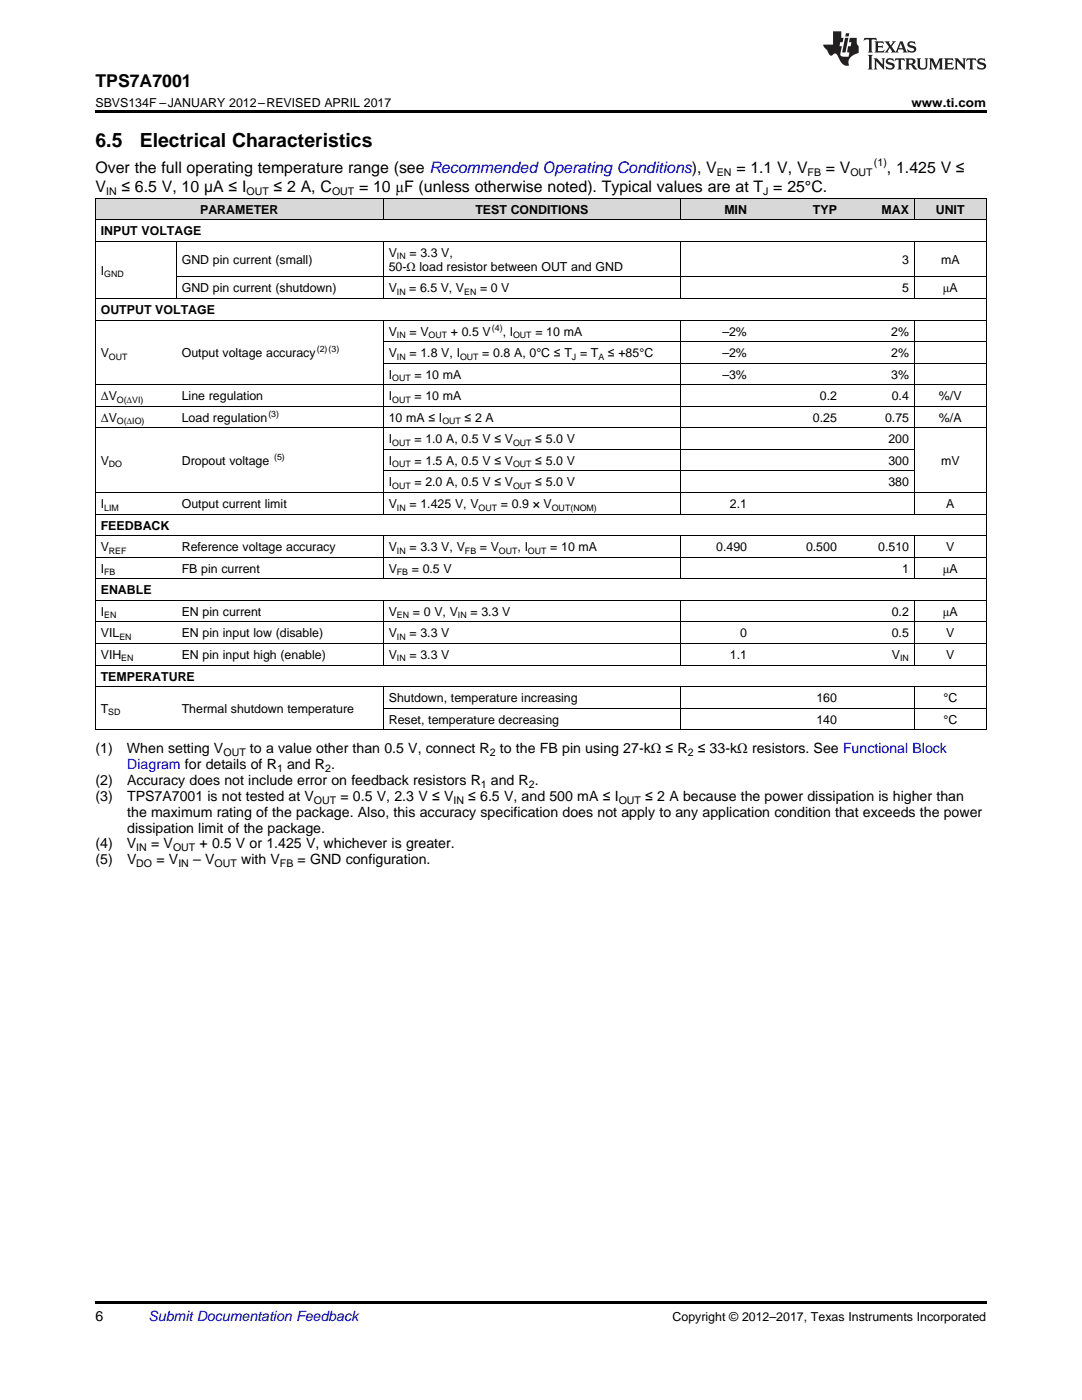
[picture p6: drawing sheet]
<svg xmlns="http://www.w3.org/2000/svg" width="216mm" height="279mm" viewBox="0 0 216 279" stroke-linecap="round" stroke-linejoin="round" font-family="sans-serif">
<defs><g id="words">
<g font-size="3.9">
<text x="19" y="29.3">6.5</text>
<text x="27.9" y="29.3">Electrical Characteristics</text>
</g>
<text font-size="3.5" x="19" y="17.3">TPS7A7001</text>
<g font-size="3.2">
<text x="19" y="34.4">Over the full operating temperature range (see Recommended Operating Conditions), V</text>
<text x="146.9" y="34.4">= 1.1 V, V</text>
<text x="164.8" y="34.4">= V</text>
<text x="177" y="34.4">, 1.425 V ≤</text>
<text x="19" y="38.3">V</text>
<text x="24.2" y="38.3">≤ 6.5 V, 10 µA ≤ I</text>
<text x="54.6" y="38.3">≤ 2 A, C</text>
<text x="71.6" y="38.3">= 10 μF (unless otherwise noted). Typical values are at T = 25°C.</text>
</g>
<g font-size="2.8">
<text x="19" y="150.3">(1)</text>
<text x="25.3" y="150.3">When setting V</text>
<text x="49.9" y="150.3">to a value other than 0.5 V, connect R</text>
<text x="57.3" y="153.5">and R .</text>
<text x="99.8" y="150.3">to the FB pin using 27-kΩ ≤ R</text>
<text x="139.2" y="150.3">≤ 33-kΩ resistors. See Functional Block</text>
<text x="19" y="156.6">(2)</text>
<text x="19" y="159.8">(3)</text>
<text x="25.4" y="156.6">Accuracy does not include error on feedback resistors R</text>
<text x="25.4" y="159.8">TPS7A7001 is not tested at V</text>
<text x="67.9" y="159.8">= 0.5 V, 2.3 V ≤ V</text>
<text x="93.4" y="159.8">≤ 6.5 V, and 500 mA ≤ I</text>
<text x="97.9" y="156.6">and R .</text>
<text x="128.8" y="159.8">≤ 2 A because the power dissipation is higher than</text>
<text x="25.4" y="163">the maximum rating of the package. Also, this accuracy specification does not apply to any application condition that exceeds the power</text>
<text x="25.4" y="166.2">dissipation limit of the package.</text>
<text x="19" y="169.3">(4)</text>
<text x="19" y="172.5">(5)</text>
<text x="25.3" y="169.3">V</text>
<text x="25.4" y="172.5">V</text>
<text x="30.2" y="169.3">= V</text>
<text x="31.2" y="172.5">= V</text>
<text x="38.6" y="172.5">– V</text>
<text x="39.8" y="169.3">+ 0.5 V or 1.425 V, whichever is greater.</text>
<text x="48.1" y="172.5">with V</text>
<text x="59.4" y="172.5">= GND configuration.</text>
<text x="19" y="263.6">6</text>
</g>
<text font-size="2.8" fill="#00f" x="25.4" y="153.5">Diagram for details of R</text>
<text font-size="2.8" fill="#0000c8" x="29.6" y="263.6">Submit Documentation Feedback</text>
<g font-size="2.5">
<text x="19" y="21.4">SBVS134F –JANUARY 2012–REVISED APRIL 2017</text>
<text x="181.9" y="21.4">www.ti.com</text>
<text x="20.1" y="46.9">INPUT VOLTAGE</text>
<text x="39.9" y="42.6">PARAMETER</text>
<text x="94.9" y="42.6">TEST CONDITIONS</text>
<text x="144.5" y="42.6">MIN</text>
<text x="162.2" y="42.6">TYP</text>
<text x="175.9" y="42.6">MAX</text>
<text x="186.7" y="42.6">UNIT</text>
<text x="36.3" y="52.6">GND pin current (small)</text>
<text x="77.6" y="51.2">V</text>
<text x="81.7" y="51.2">= 3.3 V,</text>
<text x="180" y="52.6">3</text>
<text x="187.8" y="52.6">mA</text>
<text x="20.1" y="54.8">I</text>
<text x="36.3" y="58.3">GND pin current (shutdown)</text>
<text x="77.6" y="54">50-Ω load resistor between OUT and GND</text>
<text x="77.6" y="58.3">V</text>
<text x="81.7" y="58.3">= 6.5 V, V</text>
<text x="95.8" y="58.3">= 0 V</text>
<text x="180" y="58.3">5</text>
<text x="188.1" y="58.3">μA</text>
<text x="20.1" y="62.7">OUTPUT VOLTAGE</text>
<text x="20.1" y="71.3">V</text>
<text x="36.3" y="71.3">Output voltage accuracy</text>
<text x="77.6" y="67">V</text>
<text x="77.6" y="71.3">V</text>
<text x="81.7" y="67">= V</text>
<text x="81.7" y="71.3">= 1.8 V, I</text>
<text x="90" y="67">+ 0.5 V</text>
<text x="96.2" y="71.3">= 0.8 A, 0°C ≤ T = T</text>
<text x="100.3" y="67">, I</text>
<text x="106.8" y="67">= 10 mA</text>
<text x="121.3" y="71.3">≤ +85°C</text>
<text x="144.1" y="67">–2%</text>
<text x="144.1" y="71.3">–2%</text>
<text x="177.8" y="67">2%</text>
<text x="177.8" y="71.3">2%</text>
<text x="77.6" y="75.6">I</text>
<text x="82.7" y="75.6">= 10 mA</text>
<text x="144.1" y="75.6">–3%</text>
<text x="177.8" y="75.6">3%</text>
<text x="20.1" y="79.9">ΔV</text>
<text x="36.3" y="79.9">Line regulation</text>
<text x="77.6" y="79.9">I</text>
<text x="82.7" y="79.9">= 10 mA</text>
<text x="163.6" y="79.9">0.2</text>
<text x="177.9" y="79.9">0.4</text>
<text x="187.4" y="79.9">%/V</text>
<text x="20.1" y="84.2">ΔV</text>
<text x="36.3" y="84.2">Load regulation</text>
<text x="77.6" y="84.2">10 mA ≤ I</text>
<text x="77.6" y="88.5">I</text>
<text x="82.7" y="88.5">= 1.0 A, 0.5 V ≤ V</text>
<text x="92.7" y="84.2">≤ 2 A</text>
<text x="106.8" y="88.5">≤ 5.0 V</text>
<text x="162.2" y="84.2">0.25</text>
<text x="176.6" y="84.2">0.75</text>
<text x="177.3" y="88.5">200</text>
<text x="187.4" y="84.2">%/A</text>
<text x="20.1" y="92.8">V</text>
<text x="36.3" y="92.8">Dropout voltage</text>
<text x="77.6" y="92.8">I</text>
<text x="82.7" y="92.8">= 1.5 A, 0.5 V ≤ V</text>
<text x="106.8" y="92.8">≤ 5.0 V</text>
<text x="177.3" y="92.8">300</text>
<text x="187.8" y="92.8">mV</text>
<text x="20.1" y="101.4">I</text>
<text x="36.3" y="101.4">Output current limit</text>
<text x="77.6" y="97.1">I</text>
<text x="77.6" y="101.4">V</text>
<text x="81.7" y="101.4">= 1.425 V, V</text>
<text x="82.7" y="97.1">= 2.0 A, 0.5 V ≤ V</text>
<text x="99.9" y="101.4">= 0.9 × V</text>
<text x="106.8" y="97.1">≤ 5.0 V</text>
<text x="145.6" y="101.4">2.1</text>
<text x="177.3" y="97.1">380</text>
<text x="188.8" y="101.4">A</text>
<text x="20.1" y="105.7">FEEDBACK</text>
<text x="20.1" y="110">V</text>
<text x="36.3" y="110">Reference voltage accuracy</text>
<text x="77.6" y="110">V</text>
<text x="81.7" y="110">= 3.3 V, V</text>
<text x="95.7" y="110">= V</text>
<text x="103.3" y="110">, I</text>
<text x="109.8" y="110">= 10 mA</text>
<text x="142.9" y="110">0.490</text>
<text x="160.8" y="110">0.500</text>
<text x="175.2" y="110">0.510</text>
<text x="188.8" y="110">V</text>
<text x="20.1" y="114.3">I</text>
<text x="20.1" y="118.6">ENABLE</text>
<text x="36.3" y="114.3">FB pin current</text>
<text x="77.6" y="114.3">V</text>
<text x="82.2" y="114.3">= 0.5 V</text>
<text x="180" y="114.3">1</text>
<text x="188.1" y="114.3">μA</text>
<text x="20.1" y="122.9">I</text>
<text x="36.3" y="122.9">EN pin current</text>
<text x="77.6" y="122.9">V</text>
<text x="82.4" y="122.9">= 0 V, V</text>
<text x="93.9" y="122.9">= 3.3 V</text>
<text x="177.9" y="122.9">0.2</text>
<text x="188.1" y="122.9">μA</text>
<text x="20.1" y="127.2">VIL</text>
<text x="20.1" y="131.5">VIH</text>
<text x="36.3" y="127.2">EN pin input low (disable)</text>
<text x="36.3" y="131.5">EN pin input high (enable)</text>
<text x="77.6" y="127.2">V</text>
<text x="77.6" y="131.5">V</text>
<text x="81.7" y="127.2">= 3.3 V</text>
<text x="81.7" y="131.5">= 3.3 V</text>
<text x="145.6" y="131.5">1.1</text>
<text x="147.7" y="127.2">0</text>
<text x="177.9" y="127.2">0.5</text>
<text x="178" y="131.5">V</text>
<text x="188.8" y="127.2">V</text>
<text x="188.8" y="131.5">V</text>
<text x="20.1" y="135.8">TEMPERATURE</text>
<text x="20.1" y="142.3">T</text>
<text x="36.3" y="142.3">Thermal shutdown temperature</text>
<text x="77.6" y="140.1">Shutdown, temperature increasing</text>
<text x="162.9" y="140.1">160</text>
<text x="188.2" y="140.1">°C</text>
<text x="77.6" y="144.4">Reset, temperature decreasing</text>
<text x="162.9" y="144.4">140</text>
<text x="188.2" y="144.4">°C</text>
<text x="134.2" y="263.6">Copyright © 2012–2017, Texas Instruments Incorporated</text>
</g>
<g font-size="2.1">
<text x="143" y="35.1">EN</text>
<text x="161.1" y="35.1">FB</text>
<text x="169.7" y="35.1">OUT</text>
<text x="174.4" y="33.2">(1)</text>
<text x="21.2" y="38.9">IN</text>
<text x="49.2" y="38.9">OUT</text>
<text x="66.3" y="38.9">OUT</text>
<text x="152.3" y="38.9">J</text>
<text x="44.6" y="150.8">OUT</text>
<text x="55.3" y="154">1</text>
<text x="64.9" y="154">2</text>
<text x="97.8" y="150.8">2</text>
<text x="137.2" y="150.8">2</text>
<text x="62.7" y="160.4">OUT</text>
<text x="90.5" y="160.4">IN</text>
<text x="95.9" y="157.2">1</text>
<text x="105.5" y="157.2">2</text>
<text x="123.5" y="160.4">OUT</text>
<text x="27.2" y="173.1">DO</text>
<text x="27.2" y="169.9">IN</text>
<text x="34.5" y="169.9">OUT</text>
<text x="35.6" y="173.1">IN</text>
<text x="42.8" y="173.1">OUT</text>
<text x="55.8" y="173.1">FB</text>
</g>
<g font-size="1.8">
<text x="79.2" y="51.7">IN</text>
<text x="20.8" y="55.3">GND</text>
<text x="79.2" y="58.8">IN</text>
<text x="92.6" y="58.8">EN</text>
<text x="98.2" y="66">(4)</text>
<text x="21.7" y="71.8">OUT</text>
<text x="63.2" y="70.3">(2)(3)</text>
<text x="79.2" y="67.5">IN</text>
<text x="79.2" y="71.8">IN</text>
<text x="85.5" y="67.5">OUT</text>
<text x="91.8" y="71.8">OUT</text>
<text x="102.4" y="67.5">OUT</text>
<text x="114.1" y="71.8">J</text>
<text x="119.4" y="71.8">A</text>
<text x="78.2" y="76.1">OUT</text>
<text x="23.3" y="80.4">O(ΔVI)</text>
<text x="53.6" y="83.2">(3)</text>
<text x="78.2" y="80.4">OUT</text>
<text x="23.3" y="84.7">O(ΔIO)</text>
<text x="78.2" y="89">OUT</text>
<text x="88.3" y="84.7">OUT</text>
<text x="102.4" y="89">OUT</text>
<text x="21.7" y="93.3">DO</text>
<text x="54.7" y="91.8">(5)</text>
<text x="78.2" y="93.3">OUT</text>
<text x="102.4" y="93.3">OUT</text>
<text x="20.8" y="101.9">LIM</text>
<text x="78.2" y="97.6">OUT</text>
<text x="79.2" y="101.9">IN</text>
<text x="95.5" y="101.9">OUT</text>
<text x="102.4" y="97.6">OUT</text>
<text x="110.1" y="101.9">OUT(NOM)</text>
<text x="21.7" y="110.5">REF</text>
<text x="79.2" y="110.5">IN</text>
<text x="92.8" y="110.5">FB</text>
<text x="99.6" y="110.5">OUT</text>
<text x="105.3" y="110.5">OUT</text>
<text x="20.8" y="114.8">FB</text>
<text x="79.2" y="114.8">FB</text>
<text x="20.8" y="123.4">EN</text>
<text x="79.2" y="123.4">EN</text>
<text x="91.4" y="123.4">IN</text>
<text x="23.8" y="127.7">EN</text>
<text x="79.2" y="127.7">IN</text>
<text x="24.2" y="132">EN</text>
<text x="79.2" y="132">IN</text>
<text x="179.6" y="132">IN</text>
<text x="21.6" y="142.8">SD</text>
</g>
</g></defs>
<g fill="#d8d8d8">
<path d="M19 39.6h16.2v4.3h-16.2z"/>
<path d="M35.2 39.6h28.7v4.3h-28.7z"/>
<path d="M63.9 39.6h12.6v4.3h-12.6z"/>
<path d="M76.5 39.6h59.3v4.3h-59.3z"/>
<path d="M135.8 39.6h14.3v4.3h-14.3z"/>
<path d="M150.1 39.6h18v4.3h-18z"/>
<path d="M168.1 39.6h14.4v4.3h-14.4z"/>
<path d="M182.5 39.6h14.3v4.3h-14.3z"/>
</g>
<path d="M19 22h177.8v.5h-177.8zM19 145.7h.2zM76.4 145.7h.1zM135.7 145.7h.1zM150 145.7h.1zM168 145.7h.1zM182.4 145.7h.1zM196.7 145.7h.1zM19 259.7h177.8v.5h-177.8z" fill="#000"/>
<g fill="none" stroke="#000" stroke-width=".2">
<path d="M19 39.5h177.8M19.1 39.5v106.2M76.5 39.5v4.4M135.7 39.5v4.4M182.4 39.5v4.4M196.8 39.5v106.2M19 59.6h177.8M19 48.1h177.8M19 43.8h177.8M35.2 48.2v11.4M35.2 55.3h161.6M76.5 48.2v11.4"/>
<path d="M135.7 48.2v11.4M182.4 48.2v11.4M19 76.8h177.8M19 63.9h177.8M76.5 63.9v38.8M76.5 72.5h120.3M76.5 68.2h120.3M135.7 63.9v38.8M182.4 63.9v38.8M19 98.3h177.8M19 85.4h177.8M19 81.1h177.8"/>
<path d="M76.5 94h106M76.5 89.7h106M19 119.8h177.8M19 115.5h177.8M19 111.2h177.8M19 106.9h177.8M19 102.6h177.8M76.5 106.9v8.7M76.5 119.8v13M135.7 106.9v8.7M135.7 119.8v13M182.4 106.9v8.7"/>
<path d="M182.4 119.8v13M19 137h177.8M19 132.7h177.8M19 128.4h177.8M19 124.1h177.8M76.5 137.1v8.6M135.7 137.1v8.6M182.4 137.1v8.6M19 145.6h177.8M76.5 141.3h120.3"/>
</g>
<g fill="#231f20">
<path d="M172.5 7.6l-.1 .5 .4-.2h.6v.1v2.1l-.2 .4h.9l-.2-.4v-2.1l.1-.1h.5l.5 .2-.2-.5zM174.5 8.3l.2 .3v1.5l-.2 .4h1.8l.2-.6a1.04 1.04 0 0 1-1.3 .2v-.7h.6l.3 .2v-.6l-.3 .2h-.6v-.6l.8-.1 .4 .3-.2-.5zM176.5 8.3l.9 1.1-.9 1.1h.8l-.2-.2 .4-.7 .5 .7-.2 .2h1.5l-.2-.2 .2-.4h.9l.1 .4-.2 .2h1l-.3-.3-.7-1.9h-.5l-.9 2-.8-1 .9-1h-.8l.1 .3-.4 .5-.3-.6 .1-.2zM179.7 8.6l.4 1h-.7zM181.3 8.4a.63 .63 0 0 0-.2 .7 .63 .63 0 0 0 .6 .4l.6 .2 .1 .2a.75 .75 0 0 1-.7 .4 .75 .75 0 0 1-.6-.5l.1 .7 .1-.1a1.11 1.11 0 0 0 1.5-.6 1.13 1.13 0 0 0-1.2-.8l-.1-.4a1.04 1.04 0 0 1 1.2 .2l-.2-.5-.2 .1-.4-.2zM173.2 10.9l.2 .4v2.2l-.2 .4h1l-.3-.4v-2.2l.3-.4zM174.3 11.6l.3 .4v1.5l-.3 .4h.8l-.2-.4v-1.3l1.5 1.7v-1.9l.2-.4h-.7l.2 .4v.9l-1.1-1.3zM177 11.8a.62 .62 0 0 0-.2 .7 .62 .62 0 0 0 .6 .4l.6 .1 .1 .3a.76 .76 0 0 1-.7 .3 .76 .76 0 0 1-.7-.4l.2 .7 .1-.1a1.11 1.11 0 0 0 1.5-.6 1.13 1.13 0 0 0-1.2-.8l-.1-.4a1.04 1.04 0 0 1 1.2 .2l-.2-.6-.2 .1-.5-.1zM178.7 11.6l-.2 .6a.61 .61 0 0 1 .8-.3v1.6l-.2 .4h.9l-.2-.4v-1.6a.63 .63 0 0 1 .7 .3l-.1-.6zM180.6 11.6l.3 .4v1.5l-.3 .4h1l-.2-.2-.1-.8 .6 .2a.76 .76 0 0 0 1.2 .7l-1-1a.58 .58 0 0 0 .6-.5 .58 .58 0 0 0-.5-.6zM181.4 11.9h.1a.45 .45 0 0 1 .5 .1 .45 .45 0 0 1 .1 .5l-.8 .2zM182.9 11.6l.2 .2a2.17 2.17 0 0 0 .3 1.9 .99 .99 0 0 0 1.6-.6v-1.1l.2-.4h-.7l.2 .2a1.92 1.92 0 0 1-.2 1.8 .6 .6 0 0 1-.9-.5v-1.1l.2-.4zM185.4 11.6l.2 .4v1.5l-.2 .4h.7l-.2-.4v-1.4l.8 1.8 .8-1.8v1.4l-.2 .4h.9l-.2-.4v-1.5l.2-.4h-.8l-.6 1.5-.6-1.5zM188.4 11.6l.2 .4v1.5l-.2 .4h1.8l.1-.6a1.04 1.04 0 0 1-1.2 .1v-.6h.5l.4 .2v-.6l-.4 .2h-.5v-.7h.8l.3 .3-.1-.6zM190.5 11.6l.2 .4v1.5l-.2 .4h.7l-.2-.4v-1.3l1.5 1.7v-1.9l.2-.4h-.7l.2 .4v.9l-1.1-1.3zM192.9 11.6l-.1 .6a.61 .61 0 0 1 .7-.3l.1 1.6-.3 .4h1l-.3-.4 .1-1.6a.63 .63 0 0 1 .7 .3l-.1-.6zM195.2 11.8a.62 .62 0 0 0-.2 .7 .62 .62 0 0 0 .6 .4l.6 .1 .1 .3a.76 .76 0 0 1-.7 .3 .76 .76 0 0 1-.6-.4l.1 .7 .1-.1a1.11 1.11 0 0 0 1.6-.6 1.13 1.13 0 0 0-1.3-.8l-.1-.4a1.04 1.04 0 0 1 1.2 .2l-.1-.6-.2 .1-.5-.1z"/>
<path d="M166.2 6.3v2.6h-1.9v.4l.8 .9a.91 .91 0 0 0 1 .8 .56 .56 0 0 1 .5-.3 .56 .56 0 0 1 .5 .3l.4 .8a1.53 1.53 0 0 0 1.9 1.2 1.54 1.54 0 0 1 1-2.1l.9-.3v-1.4a1.52 1.52 0 0 1-.4-1.6h-1.3l-.2 .8h.5l-.2 .8h-.5l-.1 1v.2l.4 .1-.2 .8a1.93 1.93 0 0 1-1.6-.3l.3-1.8h-.5l.2-.8h.4l.2-.8h-.4v-1.3zM168.6 7.6l-.6 2.9h.7l.6-2.9zM168.8 6.6l-.1 .7h.6l.2-.7z"/>
</g>
<use href="#words"/>
</svg>
